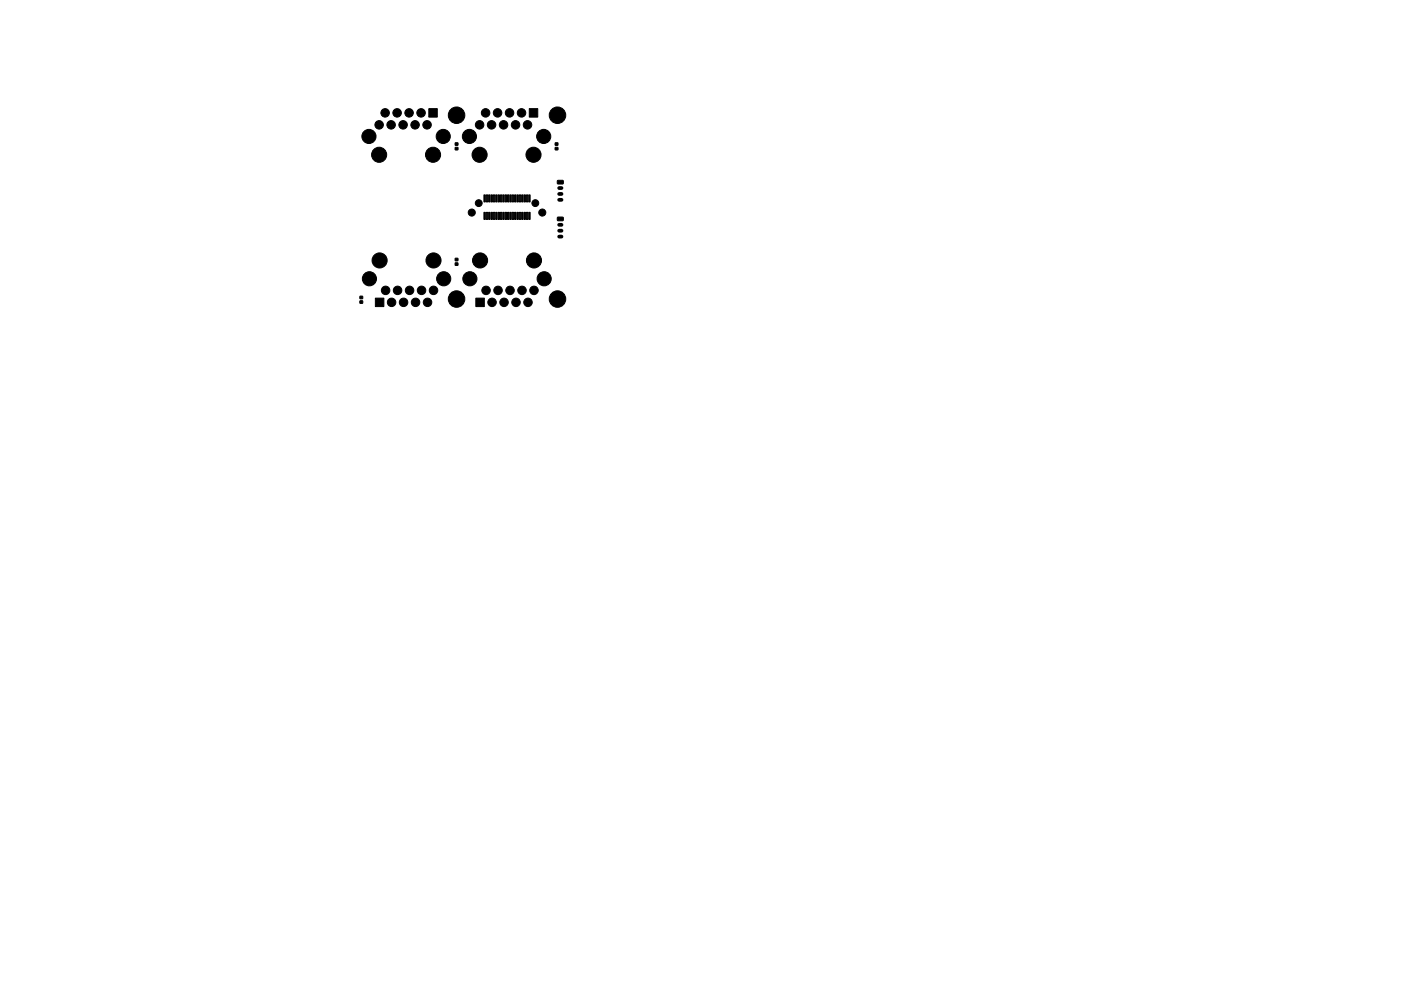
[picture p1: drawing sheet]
<svg xmlns="http://www.w3.org/2000/svg" width="297mm" height="210mm" viewBox="0 0 297 210" stroke-linecap="round" stroke-linejoin="round" font-family="sans-serif">
<g fill="#000" stroke="#000" stroke-width=".21">
<path d="M90.9 23h1.8v1.8h-1.8zM96.5 31.3h.6v.5h-.6zM96.5 30.3h.6v.5h-.6zM112.2 23h1.8v1.8h-1.8zM117.7 31.3h.6v.5h-.6zM117.7 30.3h.6v.5h-.6zM118.2 38.3h1.1l.1 .6-1.1 .1zM96.5 54.8h.6v.5h-.6zM96.5 55.8h.6v.5h-.6zM102.6 41.3h.3v1.5h-.3zM102.6 45h.3v1.5h-.3zM103.1 41.3h.3v1.5h-.3z"/>
<path d="M103.1 45h.3v1.5h-.3zM103.6 41.3h.3v1.5h-.3zM103.6 45h.3v1.5h-.3zM104.1 41.3h.3v1.5h-.3zM104.1 45h.3v1.5h-.3zM104.6 41.3h.3v1.5h-.3zM104.6 45h.3v1.5h-.3zM105.1 41.3h.3v1.5h-.3zM105.1 45h.3v1.5h-.3zM105.6 41.3h.3v1.5h-.3zM105.6 45h.3v1.5h-.3zM106.1 41.3h.3v1.5h-.3z"/>
<path d="M106.1 45h.3v1.5h-.3zM106.6 41.3h.3v1.5h-.3zM106.6 45h.3v1.5h-.3zM107.1 41.3h.3v1.5h-.3zM107.1 45h.3v1.5h-.3zM107.6 41.3h.3v1.5h-.3zM107.6 45h.3v1.5h-.3zM108.1 41.3h.3v1.5h-.3zM108.1 45h.3v1.5h-.3zM108.6 41.3h.3v1.5h-.3zM108.6 45h.3v1.5h-.3zM109.1 41.3h.3v1.5h-.3z"/>
<path d="M109.1 45h.3v1.5h-.3zM109.6 41.3h.3v1.5h-.3zM109.6 45h.3v1.5h-.3zM110.1 41.3h.3v1.5h-.3zM110.1 45h.3v1.5h-.3zM110.6 41.3h.3v1.5h-.3zM110.6 45h.3v1.5h-.3zM111.1 41.3h.3v1.5h-.3zM111.1 45h.3v1.5h-.3zM111.6 41.3h.3v1.5h-.3zM111.6 45h.3v1.5h-.3zM112.1 41.3h.3v1.5h-.3z"/>
<path d="M112.1 45h.3v1.5h-.3zM118.2 46.1h1.1l.1 .6-1.1 .1zM76.3 62.9h.6v.5h-.6zM76.3 63.8h.6v.5h-.6zM79.6 63.2h1.8v1.8h-1.8zM100.9 63.2h1.8v1.8h-1.8z"/>
<circle cx="78.2" cy="28.9" r="1.5"/>
<circle cx="80.4" cy="32.8" r="1.6"/>
<circle cx="80.4" cy="26.5" r=".9"/>
<circle cx="81.7" cy="23.9" r=".9"/>
<circle cx="82.9" cy="26.5" r=".9"/>
<circle cx="84.2" cy="23.9" r=".9"/>
<circle cx="85.5" cy="26.5" r=".9"/>
<circle cx="86.7" cy="23.9" r=".9"/>
<circle cx="88" cy="26.5" r=".9"/>
<circle cx="89.3" cy="23.9" r=".9"/>
<circle cx="90.5" cy="26.5" r=".9"/>
<circle cx="91.8" cy="32.8" r="1.6"/>
<circle cx="94" cy="28.9" r="1.5"/>
<circle cx="96.8" cy="24.4" r="1.75"/>
<circle cx="99.5" cy="28.9" r="1.5"/>
<circle cx="101.7" cy="32.8" r="1.6"/>
<circle cx="101.7" cy="26.5" r=".9"/>
<circle cx="103" cy="23.9" r=".9"/>
<circle cx="104.2" cy="26.5" r=".9"/>
<circle cx="105.5" cy="23.9" r=".9"/>
<circle cx="106.8" cy="26.5" r=".9"/>
<circle cx="108" cy="23.9" r=".9"/>
<circle cx="109.3" cy="26.5" r=".9"/>
<circle cx="110.6" cy="23.9" r=".9"/>
<circle cx="111.8" cy="26.5" r=".9"/>
<circle cx="113.1" cy="32.8" r="1.6"/>
<circle cx="115.3" cy="28.9" r="1.5"/>
<circle cx="118.2" cy="24.4" r="1.75"/>
<circle cx="78.3" cy="59.1" r="1.5"/>
<circle cx="80.5" cy="55.3" r="1.6"/>
<circle cx="91.9" cy="55.3" r="1.6"/>
<circle cx="94.1" cy="59.1" r="1.5"/>
<circle cx="99.6" cy="59.1" r="1.5"/>
<circle cx="100" cy="45.1" r=".75"/>
<circle cx="101.5" cy="43.1" r=".72"/>
<circle cx="101.8" cy="55.3" r="1.6"/>
<circle cx="113.2" cy="55.3" r="1.6"/>
<circle cx="113.5" cy="43.1" r=".72"/>
<circle cx="115" cy="45.1" r=".75"/>
<circle cx="115.4" cy="59.1" r="1.5"/>
<circle cx="81.8" cy="61.6" r=".9"/>
<circle cx="83" cy="64.1" r=".9"/>
<circle cx="84.3" cy="61.6" r=".9"/>
<circle cx="85.6" cy="64.1" r=".9"/>
<circle cx="86.8" cy="61.6" r=".9"/>
<circle cx="88.1" cy="64.1" r=".9"/>
<circle cx="89.4" cy="61.6" r=".9"/>
<circle cx="90.6" cy="64.1" r=".9"/>
<circle cx="91.9" cy="61.6" r=".9"/>
<circle cx="96.8" cy="63.4" r="1.75"/>
<circle cx="103.1" cy="61.6" r=".9"/>
<circle cx="104.3" cy="64.1" r=".9"/>
<circle cx="105.6" cy="61.6" r=".9"/>
<circle cx="106.9" cy="64.1" r=".9"/>
<circle cx="108.1" cy="61.6" r=".9"/>
<circle cx="109.4" cy="64.1" r=".9"/>
<circle cx="110.7" cy="61.6" r=".9"/>
<circle cx="111.9" cy="64.1" r=".9"/>
<circle cx="113.2" cy="61.6" r=".9"/>
<circle cx="118.2" cy="63.4" r="1.75"/>
</g>
<path d="M118.5 39.9h.6M118.5 50.2h.6M118.5 48.9h.6M118.5 47.7h.6M118.5 42.4h.6M118.5 41.1h.6" fill="none" stroke="#000" stroke-width=".8"/>
</svg>
